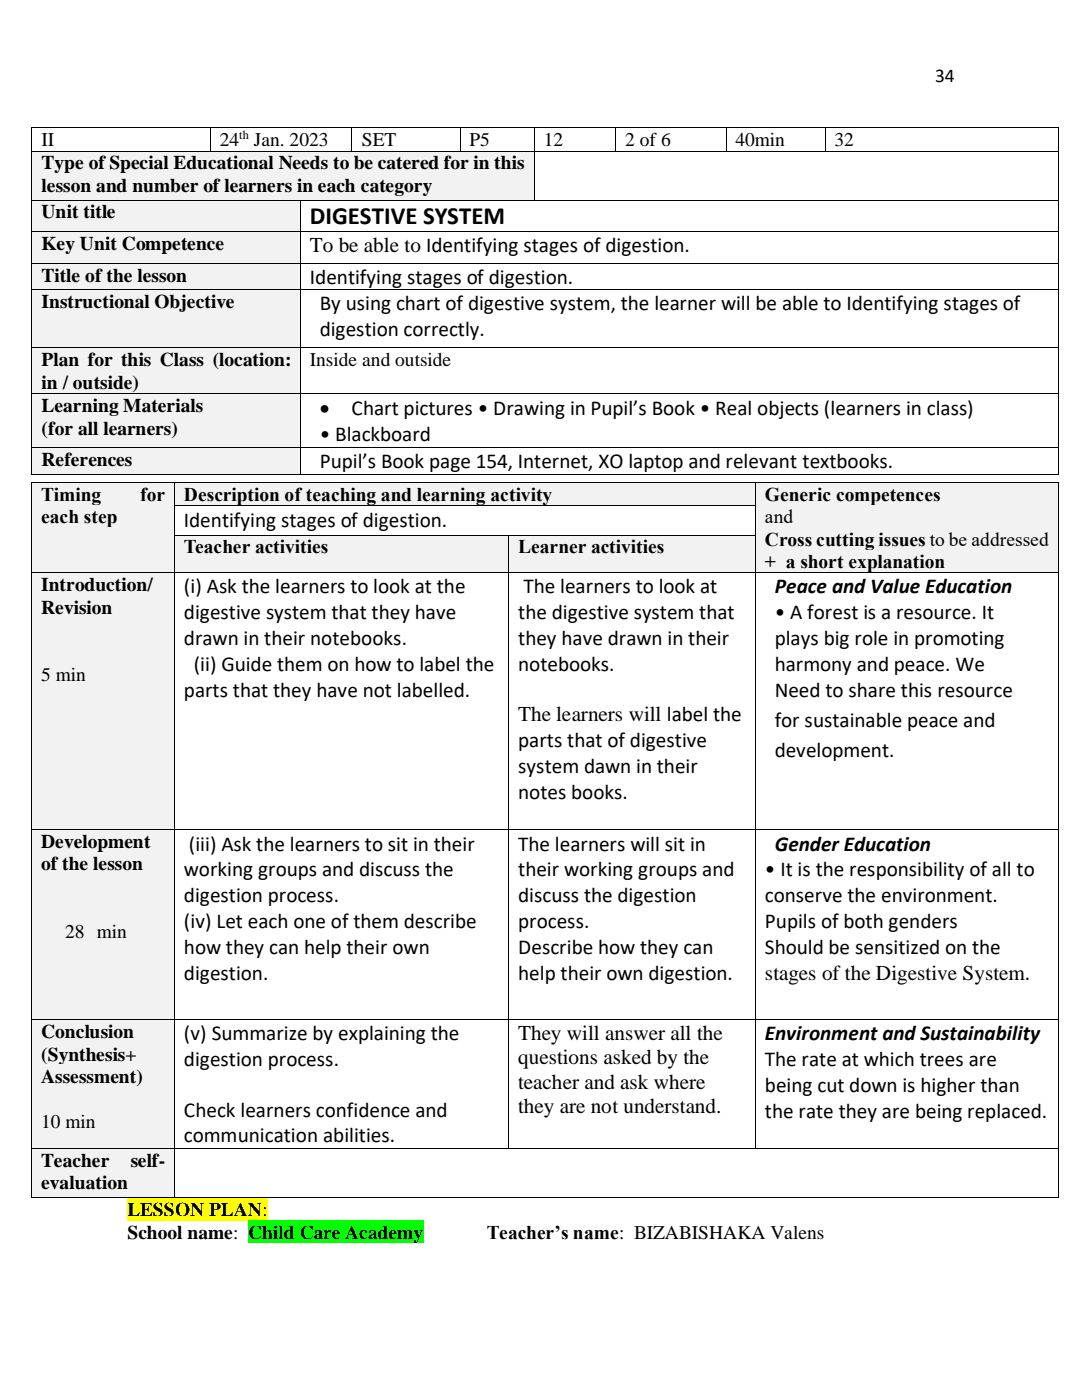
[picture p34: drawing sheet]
<svg xmlns="http://www.w3.org/2000/svg" width="216mm" height="279mm" viewBox="0 0 216 279" stroke-linecap="round" stroke-linejoin="round" font-family="sans-serif">
<defs><g id="words">
<text font-size="4.9" x="61.9" y="44.7">DIGESTIVE SYSTEM</text>
<g font-size="4.2">
<text x="61.9" y="50.3">To be able to Identifying stages of digestion.</text>
<text x="61.9" y="56.6">Identifying stages of digestion.</text>
<text x="63.8" y="61.9">By using chart of digestive system, the learner will be able to Identifying stages of</text>
<text x="63.8" y="67.1">digestion correctly.</text>
<text x="63.8" y="82.8">•</text>
<text x="70.1" y="82.8">Chart pictures • Drawing in Pupil’s Book • Real objects (learners in class)</text>
<text x="63.8" y="88">• Blackboard</text>
<text x="63.8" y="93.4">Pupil’s Book page 154, Internet, XO laptop and relevant textbooks.</text>
<text x="36.7" y="105.1">Identifying stages of digestion.</text>
<text x="36.7" y="118.4">(i) Ask the learners to look at the</text>
<text x="104.5" y="118.4">The learners to look at</text>
<text x="154.6" y="118.4">Peace and Value Education</text>
<text x="36.7" y="123.6">digestive system that they have</text>
<text x="103.4" y="123.6">the digestive system that</text>
<text x="154.6" y="123.6">• A forest is a resource. It</text>
<text x="36.7" y="128.8">drawn in their notebooks.</text>
<text x="103.4" y="128.8">they have drawn in their</text>
<text x="154.6" y="128.8">plays big role in promoting</text>
<text x="38.6" y="133.9">(ii) Guide them on how to label the</text>
<text x="103.4" y="133.9">notebooks.</text>
<text x="154.6" y="133.9">harmony and peace. We</text>
<text x="36.7" y="139.1">parts that they have not labelled.</text>
<text x="103.4" y="144">The learners will label the</text>
<text x="154.6" y="139.1">Need to share this resource</text>
<text x="103.4" y="149.2">parts that of digestive</text>
<text x="154.6" y="145.1">for sustainable peace and</text>
<text x="103.4" y="154.3">system dawn in their</text>
<text x="154.6" y="151">development.</text>
<text x="103.4" y="159.5">notes books.</text>
<text x="37.7" y="169.7">(iii) Ask the learners to sit in their</text>
<text x="103.4" y="169.7">The learners will sit in</text>
<text x="154.6" y="169.7">Gender Education</text>
<text x="36.7" y="174.9">working groups and discuss the</text>
<text x="103.4" y="174.9">their working groups and</text>
<text x="152.6" y="174.9">• It is the responsibility of all to</text>
<text x="36.7" y="180.1">digestion process.</text>
<text x="36.7" y="185.2">(iv) Let each one of them describe</text>
<text x="103.4" y="180.1">discuss the digestion</text>
<text x="103.4" y="185.2">process.</text>
<text x="152.6" y="180.1">conserve the environment.</text>
<text x="152.6" y="185.2">Pupils of both genders</text>
<text x="36.7" y="190.4">how they can help their own</text>
<text x="103.4" y="190.4">Describe how they can</text>
<text x="152.6" y="190.4">Should be sensitized on the</text>
<text x="36.7" y="195.6">digestion.</text>
<text x="103.4" y="195.6">help their own digestion.</text>
<text x="152.6" y="195.6">stages of the Digestive System.</text>
<text x="36.7" y="207.6">(v) Summarize by explaining the</text>
<text x="103.4" y="207.6">They will answer all the</text>
<text x="152.6" y="207.6">Environment and Sustainability</text>
<text x="36.7" y="212.8">digestion process.</text>
<text x="103.4" y="212.4">questions asked by the</text>
<text x="152.6" y="212.8">The rate at which trees are</text>
<text x="103.4" y="217.3">teacher and ask where</text>
<text x="152.6" y="217.9">being cut down is higher than</text>
<text x="36.7" y="222.8">Check learners confidence and</text>
<text x="36.7" y="228">communication abilities.</text>
<text x="103.4" y="222.1">they are not understand.</text>
<text x="152.6" y="223.1">the rate they are being replaced.</text>
</g>
<g font-size="3.9">
<text x="186.6" y="16.4">34</text>
<text x="8.3" y="29.2">II</text>
<text x="43.9" y="29.2">24</text>
<text x="50.6" y="29.2">Jan. 2023</text>
<text x="72.2" y="29.2">SET</text>
<text x="93.7" y="29.2">P5</text>
<text x="108.5" y="29.2">12</text>
<text x="124.8" y="29.2">2 of 6</text>
<text x="146.7" y="29.2">40min</text>
<text x="166.5" y="29.2">32</text>
<text x="8.3" y="33.8">Type of Special Educational Needs to be catered for in this</text>
<text x="8.3" y="38.3">lesson and number of learners in each category</text>
<text x="8.3" y="43.6">Unit title</text>
<text x="8.3" y="49.8">Key Unit Competence</text>
<text x="8.3" y="56.2">Title of the lesson</text>
<text x="8.3" y="61.5">Instructional Objective</text>
<text x="8.3" y="73.1">Plan for this Class (location:</text>
<text x="8.3" y="77.6">in / outside)</text>
<text x="61.9" y="73.1">Inside and outside</text>
<text x="8.3" y="82.2">Learning Materials</text>
<text x="8.3" y="86.7">(for all learners)</text>
<text x="8.3" y="93">References</text>
<text x="8.2" y="100">Timing</text>
<text x="28" y="100">for</text>
<text x="36.7" y="100">Description of teaching and learning activity</text>
<text x="152.6" y="100">Generic competences</text>
<text x="8.2" y="104.5">each step</text>
<text x="152.6" y="104.5">and</text>
<text x="36.7" y="110.5">Teacher activities</text>
<text x="103.4" y="110.5">Learner activities</text>
<text x="152.6" y="108.9">Cross cutting issues to be addressed</text>
<text x="152.6" y="113.4">+ a short explanation</text>
<text x="8.2" y="118">Introduction/</text>
<text x="8.2" y="122.4">Revision</text>
<text x="8.2" y="135.9">5 min</text>
<text x="8.2" y="169.3">Development</text>
<text x="8.2" y="173.7">of the lesson</text>
<text x="13" y="187.1">28 min</text>
<text x="8.2" y="207.1">Conclusion</text>
<text x="8.2" y="211.6">(Synthesis+</text>
<text x="8.2" y="216.1">Assessment)</text>
<text x="8.2" y="225.1">10 min</text>
<text x="8.2" y="232.9">Teacher</text>
<text x="26.1" y="232.9">self-</text>
<text x="8.2" y="237.3">evaluation</text>
<text x="25.4" y="242.7">LESSON PLAN:</text>
<text x="25.4" y="247.2">School name:</text>
<text x="49.5" y="247.2">Child Care Academy</text>
<text x="97.1" y="247.2">Teacher’s name: BIZABISHAKA Valens</text>
</g>
<text font-size="2.5" x="47.7" y="27.8">th</text>
</g></defs>
<g fill="#000">
<path d="M6.3 25.4h.1v.2h-.1z" fill-rule="evenodd"/>
<path d="M6.3 25.4h.1v.2h-.1z" fill-rule="evenodd"/>
<path d="M41.8 25.4h.2v.2h-.2z" fill-rule="evenodd"/>
<path d="M70.1 25.4h.2v.2h-.2z" fill-rule="evenodd"/>
<path d="M91.8 25.4h.1v.2h-.1z" fill-rule="evenodd"/>
<path d="M106.5 25.4h.2v.2h-.2z" fill-rule="evenodd"/>
<path d="M122.7 25.4h.2v.2h-.2z" fill-rule="evenodd"/>
<path d="M144.8 25.4h.2v.2h-.2z" fill-rule="evenodd"/>
<path d="M164.6 25.4h.1v.2h-.1z" fill-rule="evenodd"/>
<path d="M211.1 25.4h.2v.2h-.2z" fill-rule="evenodd"/>
<path d="M211.1 25.4h.2v.2h-.2z" fill-rule="evenodd"/>
</g>
<g fill="none" stroke="#000" stroke-width=".2">
<path d="M6.3 25.6v4.5M6.4 25.5h35.4M41.9 25.6v4.5M42 25.5h28.1M70.2 25.6v4.5M70.3 25.5h21.5M91.8 25.6v4.5M91.9 25.5h14.6M106.6 25.6v4.5M106.7 25.5h16M122.8 25.6v4.5M122.9 25.5h21.9"/>
<path d="M144.9 25.6v4.5M145 25.5h19.6M164.6 25.6v4.5M164.7 25.5h46.4M211.2 25.6v4.5"/>
</g>
<g fill="#f2f2f2">
<path d="M6.4 30.3h100.1v9.6h-100.1z" fill-rule="evenodd"/>
<path d="M8.3 30.3h96.4v4.4h-96.4z" fill-rule="evenodd"/>
<path d="M8.3 34.7h96.4v4.5h-96.4z" fill-rule="evenodd"/>
</g>
<g fill="#000">
<path d="M6.3 30.1h.1v.2h-.1z" fill-rule="evenodd"/>
<path d="M41.8 30.1h.2v.2h-.2z" fill-rule="evenodd"/>
<path d="M70.1 30.1h.2v.2h-.2z" fill-rule="evenodd"/>
<path d="M91.8 30.1h.1v.2h-.1z" fill-rule="evenodd"/>
<path d="M106.5 30.1h.2v.2h-.2z" fill-rule="evenodd"/>
<path d="M122.7 30.1h.2v.2h-.2z" fill-rule="evenodd"/>
<path d="M144.8 30.1h.2v.2h-.2z" fill-rule="evenodd"/>
<path d="M164.6 30.1h.1v.2h-.1z" fill-rule="evenodd"/>
<path d="M211.1 30.1h.2v.2h-.2z" fill-rule="evenodd"/>
</g>
<path d="M6.3 30.3v9.6M6.4 30.2h35.4M42 30.2h28.1M70.3 30.2h21.5M91.9 30.2h14.6M106.6 30.3v9.6M106.7 30.2h16M122.9 30.2h21.9M145 30.2h19.6M164.7 30.2h46.4M211.2 30.3v9.6" fill="none" stroke="#000" stroke-width=".2"/>
<g fill="#f2f2f2">
<path d="M6.4 40h53.5v6.1h-53.5z" fill-rule="evenodd"/>
<path d="M8.3 40h49.8v4.5h-49.8z" fill-rule="evenodd"/>
</g>
<g fill="#000">
<path d="M6.3 39.9h.1v.2h-.1z" fill-rule="evenodd"/>
<path d="M59.9 39.9h.2v.2h-.2z" fill-rule="evenodd"/>
<path d="M106.5 39.9h.2v.2h-.2z" fill-rule="evenodd"/>
<path d="M211.1 39.9h.2v.2h-.2z" fill-rule="evenodd"/>
</g>
<path d="M6.4 40h53.5M60.1 40h46.4M106.7 40h104.4M6.3 40v6.1M60 40v6.1M211.2 40v6.1" fill="none" stroke="#000" stroke-width=".2"/>
<g fill="#f2f2f2">
<path d="M6.4 46.2h53.5v6.2h-53.5z" fill-rule="evenodd"/>
<path d="M8.3 46.2h49.8v4.5h-49.8z" fill-rule="evenodd"/>
</g>
<g fill="#000">
<path d="M6.3 46.1h.1v.1h-.1z" fill-rule="evenodd"/>
<path d="M59.9 46.1h.2v.1h-.2z" fill-rule="evenodd"/>
<path d="M211.1 46.1h.2v.1h-.2z" fill-rule="evenodd"/>
</g>
<path d="M6.3 46.2v6.2M6.4 46.1h53.5M60 46.2v6.2M60.1 46.1h151M211.2 46.2v6.2" fill="none" stroke="#000" stroke-width=".2"/>
<g fill="#f2f2f2">
<path d="M6.4 52.6h53.5v5.2h-53.5z" fill-rule="evenodd"/>
<path d="M8.3 52.6h49.8v4.5h-49.8z" fill-rule="evenodd"/>
</g>
<g fill="#000">
<path d="M6.3 52.4h.1v.2h-.1z" fill-rule="evenodd"/>
<path d="M59.9 52.4h.2v.2h-.2z" fill-rule="evenodd"/>
<path d="M211.1 52.4h.2v.2h-.2z" fill-rule="evenodd"/>
</g>
<path d="M6.3 52.6v5.2M6.4 52.5h53.5M60 52.6v5.2M60.1 52.5h151M211.2 52.6v5.2" fill="none" stroke="#000" stroke-width=".2"/>
<g fill="#f2f2f2">
<path d="M6.4 58h53.5v11.3h-53.5z" fill-rule="evenodd"/>
<path d="M8.3 58h49.8v4.4h-49.8z" fill-rule="evenodd"/>
</g>
<g fill="#000">
<path d="M6.3 57.8h.1v.2h-.1z" fill-rule="evenodd"/>
<path d="M59.9 57.8h.2v.2h-.2z" fill-rule="evenodd"/>
<path d="M211.1 57.8h.2v.2h-.2z" fill-rule="evenodd"/>
</g>
<path d="M6.3 58v11.3M6.4 57.9h53.5M60 58v11.3M60.1 57.9h151M211.2 58v11.3" fill="none" stroke="#000" stroke-width=".2"/>
<g fill="#f2f2f2">
<path d="M6.4 69.5h53.5v8.9h-53.5z" fill-rule="evenodd"/>
<path d="M8.3 69.5h49.8v4.5h-49.8z" fill-rule="evenodd"/>
<path d="M8.3 74h49.8v4.4h-49.8z" fill-rule="evenodd"/>
</g>
<g fill="#000">
<path d="M6.3 69.3h.1v.2h-.1z" fill-rule="evenodd"/>
<path d="M59.9 69.3h.2v.2h-.2z" fill-rule="evenodd"/>
<path d="M211.1 69.3h.2v.2h-.2z" fill-rule="evenodd"/>
</g>
<path d="M6.3 69.5v8.9M6.4 69.4h53.5M60 69.5v8.9M60.1 69.4h151M211.2 69.5v8.9" fill="none" stroke="#000" stroke-width=".2"/>
<g fill="#f2f2f2">
<path d="M6.4 78.6h53.5v10.6h-53.5z" fill-rule="evenodd"/>
<path d="M8.3 78.6h49.8v4.5h-49.8z" fill-rule="evenodd"/>
<path d="M8.3 83.1h49.8v4.5h-49.8z" fill-rule="evenodd"/>
</g>
<g fill="#000">
<path d="M6.3 78.4h.1v.2h-.1z" fill-rule="evenodd"/>
<path d="M59.9 78.4h.2v.2h-.2z" fill-rule="evenodd"/>
<path d="M211.1 78.4h.2v.2h-.2z" fill-rule="evenodd"/>
</g>
<path d="M6.3 78.6v10.6M6.4 78.5h53.5M60 78.6v10.6M60.1 78.5h151M211.2 78.6v10.6" fill="none" stroke="#000" stroke-width=".2"/>
<g fill="#f2f2f2">
<path d="M6.4 89.4h53.5v5.2h-53.5z" fill-rule="evenodd"/>
<path d="M8.3 89.4h49.8v4.5h-49.8z" fill-rule="evenodd"/>
</g>
<g fill="#000">
<path d="M6.3 89.2h.1v.2h-.1z" fill-rule="evenodd"/>
<path d="M6.3 94.6h.1v.1h-.1z" fill-rule="evenodd"/>
<path d="M6.3 94.6h.1v.1h-.1z" fill-rule="evenodd"/>
<path d="M59.9 89.2h.2v.2h-.2z" fill-rule="evenodd"/>
<path d="M59.9 94.6h.2v.1h-.2z" fill-rule="evenodd"/>
<path d="M211.1 89.2h.2v.2h-.2z" fill-rule="evenodd"/>
<path d="M211.1 94.6h.2v.1h-.2z" fill-rule="evenodd"/>
<path d="M211.1 94.6h.2v.1h-.2z" fill-rule="evenodd"/>
</g>
<path d="M6.3 89.4v5.2M6.4 89.3h53.5M6.4 94.7h53.5M60 89.4v5.2M60.1 89.3h151M60.1 94.7h151M211.2 89.4v5.2" fill="none" stroke="#000" stroke-width=".2"/>
<path d="M25.4 239.1h28v4.5h-28z" fill-rule="evenodd" fill="#ff0"/>
<path d="M49.5 243.6h35v4.5h-35z" fill-rule="evenodd" fill="#0f0"/>
<g fill="#f2f2f2">
<path d="M6.4 96.3h28.4v17.9h-28.4z" fill-rule="evenodd"/>
<path d="M8.2 96.3h24.7v4.5h-24.7z" fill-rule="evenodd"/>
<path d="M8.2 100.8h24.7v4.5h-24.7z" fill-rule="evenodd"/>
<path d="M8.2 105.3h24.7v4.4h-24.7z" fill-rule="evenodd"/>
<path d="M8.2 109.7h24.7v4.5h-24.7z" fill-rule="evenodd"/>
<path d="M34.9 96.3h115.8v4.5h-115.8z" fill-rule="evenodd"/>
<path d="M36.7 96.3h112.1v4.5h-112.1z" fill-rule="evenodd"/>
<path d="M150.9 96.3h60.1v17.9h-60.1z" fill-rule="evenodd"/>
<path d="M152.6 96.3h56.6v4.5h-56.6z" fill-rule="evenodd"/>
<path d="M152.6 100.8h56.6v4.5h-56.6z" fill-rule="evenodd"/>
<path d="M152.6 105.3h56.6v4.4h-56.6z" fill-rule="evenodd"/>
<path d="M152.6 109.7h56.6v4.5h-56.6z" fill-rule="evenodd"/>
</g>
<g fill="#000">
<path d="M6.3 96.2h.1v.1h-.1z" fill-rule="evenodd"/>
<path d="M6.3 96.2h.1v.1h-.1z" fill-rule="evenodd"/>
<path d="M34.8 96.2h.1v.1h-.1z" fill-rule="evenodd"/>
<path d="M150.7 96.2h.2v.1h-.2z" fill-rule="evenodd"/>
<path d="M211 96.2h.2v.1h-.2z" fill-rule="evenodd"/>
<path d="M211 96.2h.2v.1h-.2z" fill-rule="evenodd"/>
<path d="M6.3 100.8h.1v.2h-.1z" fill-rule="evenodd"/>
<path d="M34.8 100.8h.1v.2h-.1z" fill-rule="evenodd"/>
<path d="M150.7 100.8h.2v.2h-.2z" fill-rule="evenodd"/>
<path d="M211 100.8h.2v.2h-.2z" fill-rule="evenodd"/>
</g>
<path d="M6.3 96.3v4.5M6.4 96.2h28.4M34.9 96.3v4.5M34.9 96.2h115.8M150.8 96.3v4.5M150.9 96.2h60.1M211.1 96.3v4.5M6.3 101v5.8M34.9 101v5.8M34.9 100.9h115.8M150.8 101v5.8M211.1 101v5.8" fill="none" stroke="#000" stroke-width=".2"/>
<g fill="#f2f2f2">
<path d="M34.9 106.9h66.6v7.3h-66.6z" fill-rule="evenodd"/>
<path d="M36.7 106.9h62.9v4.4h-62.9z" fill-rule="evenodd"/>
<path d="M101.6 106.9h49.1v7.3h-49.1z" fill-rule="evenodd"/>
<path d="M103.4 106.9h45.4v4.4h-45.4z" fill-rule="evenodd"/>
</g>
<g fill="#000">
<path d="M6.3 106.8h.1v.1h-.1z" fill-rule="evenodd"/>
<path d="M34.8 106.8h.1v.1h-.1z" fill-rule="evenodd"/>
<path d="M101.5 106.8h.1v.1h-.1z" fill-rule="evenodd"/>
<path d="M150.7 106.8h.2v.1h-.2z" fill-rule="evenodd"/>
<path d="M211 106.8h.2v.1h-.2z" fill-rule="evenodd"/>
</g>
<path d="M6.3 106.9v7.3M34.9 106.9v7.3M34.9 106.8h66.6M101.6 106.9v7.3M101.6 106.8h49.1M150.8 106.9v7.3M211.1 106.9v7.3" fill="none" stroke="#000" stroke-width=".2"/>
<g fill="#f2f2f2">
<path d="M6.4 114.4h28.4v51.1h-28.4z" fill-rule="evenodd"/>
<path d="M8.2 114.4h24.7v4.4h-24.7z" fill-rule="evenodd"/>
<path d="M8.2 118.8h24.7v4.5h-24.7z" fill-rule="evenodd"/>
<path d="M8.2 123.3h24.7v4.5h-24.7z" fill-rule="evenodd"/>
<path d="M8.2 127.8h24.7v4.4h-24.7z" fill-rule="evenodd"/>
<path d="M8.2 132.2h24.7v4.5h-24.7z" fill-rule="evenodd"/>
</g>
<g fill="#000">
<path d="M6.3 114.2h.1v.2h-.1z" fill-rule="evenodd"/>
<path d="M34.8 114.2h.1v.2h-.1z" fill-rule="evenodd"/>
<path d="M101.5 114.2h.1v.2h-.1z" fill-rule="evenodd"/>
<path d="M150.7 114.2h.2v.2h-.2z" fill-rule="evenodd"/>
<path d="M211 114.2h.2v.2h-.2z" fill-rule="evenodd"/>
</g>
<path d="M6.3 114.4v51.1M6.4 114.3h28.4M34.9 114.4v51.1M34.9 114.3h66.6M101.6 114.4v51.1M101.6 114.3h49.1M150.8 114.4v51.1M150.9 114.3h60.1M211.1 114.4v51.1" fill="none" stroke="#000" stroke-width=".2"/>
<g fill="#f2f2f2">
<path d="M6.4 165.7h28.4v37.7h-28.4z" fill-rule="evenodd"/>
<path d="M8.2 165.7h24.7v4.5h-24.7z" fill-rule="evenodd"/>
<path d="M8.2 170.2h24.7v4.4h-24.7z" fill-rule="evenodd"/>
<path d="M8.2 174.6h24.7v4.5h-24.7z" fill-rule="evenodd"/>
<path d="M8.2 179.1h24.7v4.4h-24.7z" fill-rule="evenodd"/>
<path d="M8.2 183.5h24.7v4.5h-24.7z" fill-rule="evenodd"/>
</g>
<g fill="#000">
<path d="M6.3 165.5h.1v.2h-.1z" fill-rule="evenodd"/>
<path d="M34.8 165.5h.1v.2h-.1z" fill-rule="evenodd"/>
<path d="M101.5 165.5h.1v.2h-.1z" fill-rule="evenodd"/>
<path d="M150.7 165.5h.2v.2h-.2z" fill-rule="evenodd"/>
<path d="M211 165.5h.2v.2h-.2z" fill-rule="evenodd"/>
</g>
<path d="M6.3 165.7v37.7M6.4 165.6h28.4M34.9 165.7v37.7M34.9 165.6h66.6M101.6 165.7v37.7M101.6 165.6h49.1M150.8 165.7v37.7M150.9 165.6h60.1M211.1 165.7v37.7" fill="none" stroke="#000" stroke-width=".2"/>
<g fill="#f2f2f2">
<path d="M6.4 203.6h28.4v25.5h-28.4z" fill-rule="evenodd"/>
<path d="M8.2 203.6h24.7v4.4h-24.7z" fill-rule="evenodd"/>
<path d="M8.2 208h24.7v4.5h-24.7z" fill-rule="evenodd"/>
<path d="M8.2 212.5h24.7v4.4h-24.7z" fill-rule="evenodd"/>
<path d="M8.2 216.9h24.7v4.5h-24.7z" fill-rule="evenodd"/>
<path d="M8.2 221.4h24.7v4.5h-24.7z" fill-rule="evenodd"/>
</g>
<g fill="#000">
<path d="M6.3 203.4h.1v.2h-.1z" fill-rule="evenodd"/>
<path d="M34.8 203.4h.1v.2h-.1z" fill-rule="evenodd"/>
<path d="M101.5 203.4h.1v.2h-.1z" fill-rule="evenodd"/>
<path d="M150.7 203.4h.2v.2h-.2z" fill-rule="evenodd"/>
<path d="M211 203.4h.2v.2h-.2z" fill-rule="evenodd"/>
</g>
<path d="M6.3 203.6v25.5M6.4 203.5h28.4M34.9 203.6v25.5M34.9 203.5h66.6M101.6 203.6v25.5M101.6 203.5h49.1M150.8 203.6v25.5M150.9 203.5h60.1M211.1 203.6v25.5" fill="none" stroke="#000" stroke-width=".2"/>
<g fill="#f2f2f2">
<path d="M6.4 229.3h28.4v9.6h-28.4z" fill-rule="evenodd"/>
<path d="M8.2 229.3h24.7v4.5h-24.7z" fill-rule="evenodd"/>
<path d="M8.2 233.8h24.7v4.4h-24.7z" fill-rule="evenodd"/>
</g>
<g fill="#000">
<path d="M6.3 229.1h.1v.2h-.1z" fill-rule="evenodd"/>
<path d="M6.3 238.9h.1v.2h-.1z" fill-rule="evenodd"/>
<path d="M6.3 238.9h.1v.2h-.1z" fill-rule="evenodd"/>
<path d="M34.8 229.1h.1v.2h-.1z" fill-rule="evenodd"/>
<path d="M34.8 238.9h.1v.2h-.1z" fill-rule="evenodd"/>
<path d="M101.5 229.1h.1v.2h-.1z" fill-rule="evenodd"/>
<path d="M150.7 229.1h.2v.2h-.2z" fill-rule="evenodd"/>
<path d="M211 229.1h.2v.2h-.2z" fill-rule="evenodd"/>
<path d="M211 238.9h.2v.2h-.2z" fill-rule="evenodd"/>
<path d="M211 238.9h.2v.2h-.2z" fill-rule="evenodd"/>
</g>
<path d="M6.3 229.3v9.6M6.4 229.2h28.4M6.4 239h28.4M34.9 229.3v9.6M34.9 229.2h66.6M34.9 239h176.1M101.6 229.2h49.1M150.9 229.2h60.1M211.1 229.3v9.6" fill="none" stroke="#000" stroke-width=".2"/>
<use href="#words"/>
</svg>
